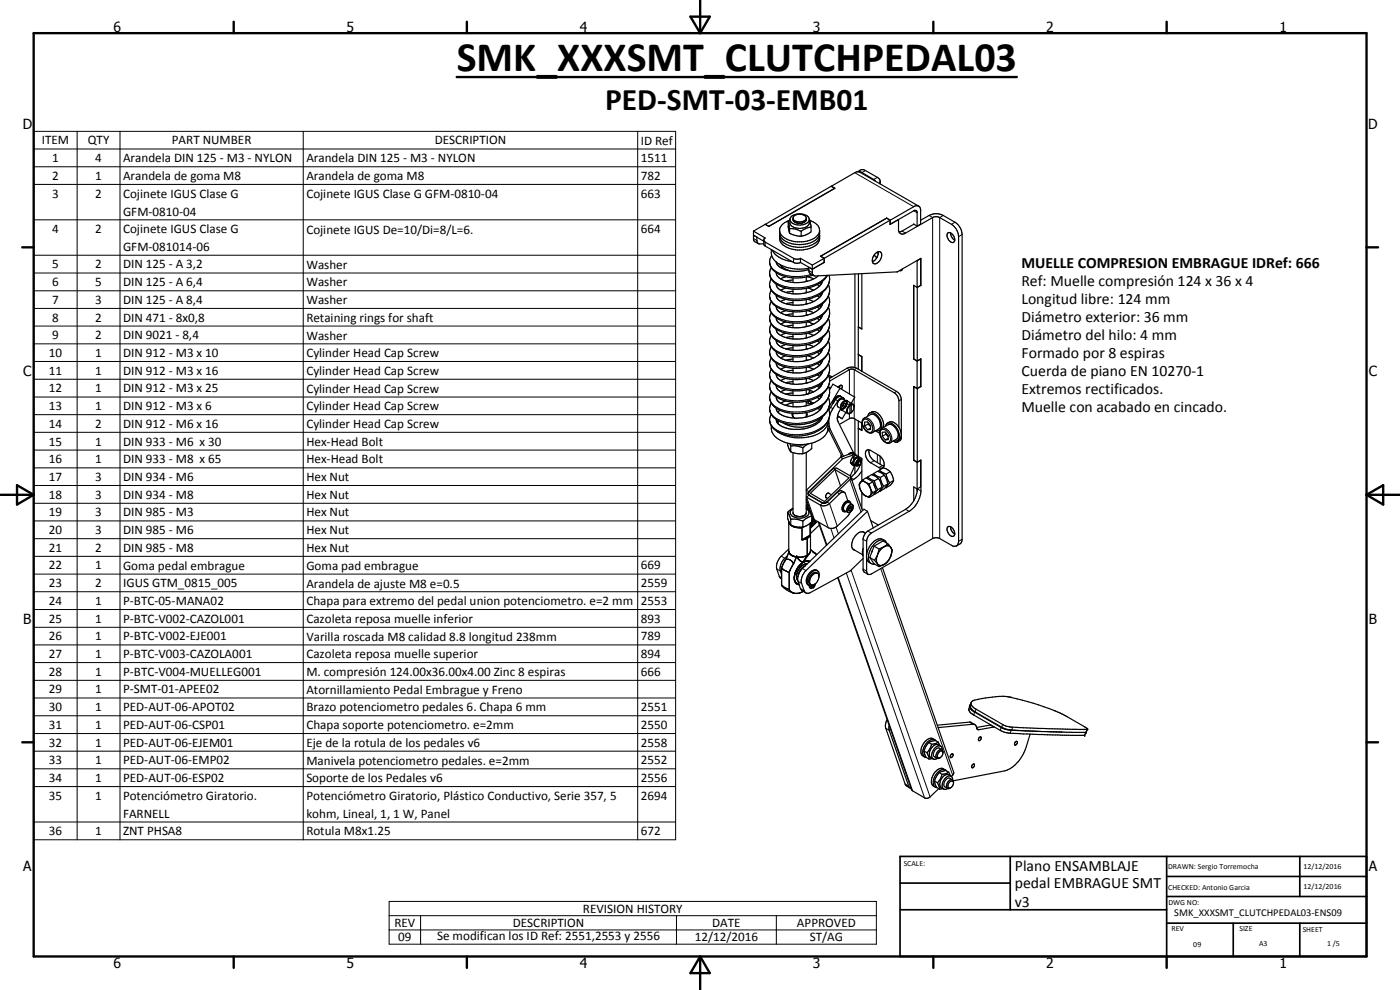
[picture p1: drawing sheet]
<svg xmlns="http://www.w3.org/2000/svg" width="420mm" height="297mm" viewBox="0 0 420 297" stroke-linecap="round" stroke-linejoin="round" font-family="sans-serif">
<defs><g id="words">
<text font-size="12.6" x="137.1" y="21.3">SMK_XXXSMT_CLUTCHPEDAL03</text>
<text font-size="9.4" x="181.6" y="33.1">PED-SMT-03-EMB01</text>
<g font-size="4.7">
<text x="306.6" y="80.4">MUELLE COMPRESION EMBRAGUE IDRef: 666</text>
<text x="306.6" y="85.8">Ref: Muelle compresión 124 x 36 x 4</text>
<text x="306.6" y="91.2">Longitud libre: 124 mm</text>
<text x="306.6" y="96.6">Diámetro exterior: 36 mm</text>
<text x="306.6" y="102">Diámetro del hilo: 4 mm</text>
<text x="306.6" y="107.4">Formado por 8 espiras</text>
<text x="306.6" y="112.8">Cuerda de piano EN 10270-1</text>
<text x="306.6" y="118.2">Extremos rectificados.</text>
<text x="306.6" y="123.6">Muelle con acabado en cincado.</text>
<text x="304.6" y="261.2">Plano ENSAMBLAJE</text>
<text x="304.6" y="266.6">pedal EMBRAGUE SMT</text>
<text x="304.6" y="272">v3</text>
</g>
<g font-size="4.2">
<text x="34" y="9.6">6</text>
<text x="104" y="9.6">5</text>
<text x="174" y="9.6">4</text>
<text x="244" y="9.6">3</text>
<text x="314" y="9.6">2</text>
<text x="384" y="9.6">1</text>
<text x="6.8" y="38.7">D</text>
<text x="410.6" y="38.7">D</text>
<text x="7" y="112.9">C</text>
<text x="410.8" y="112.9">C</text>
<text x="7" y="187.1">B</text>
<text x="410.8" y="187.1">B</text>
<text x="7" y="261.4">A</text>
<text x="410.8" y="261.4">A</text>
<text x="34" y="290.4">6</text>
<text x="104" y="290.4">5</text>
<text x="174" y="290.4">4</text>
<text x="244" y="290.4">3</text>
<text x="314" y="290.4">2</text>
<text x="384" y="290.4">1</text>
</g>
<g font-size="3.9">
<text x="12.6" y="43.3">ITEM</text>
<text x="26.4" y="43.3">QTY</text>
<text x="51.6" y="43.3">PART NUMBER</text>
<text x="130.5" y="43.3">DESCRIPTION</text>
<text x="192.3" y="43.4">ID Ref</text>
<text x="15.7" y="48.6">1</text>
<text x="15.7" y="54">2</text>
<text x="28.6" y="48.6">4</text>
<text x="28.6" y="54">1</text>
<text x="36.9" y="48.7">Arandela DIN 125 - M3 - NYLON</text>
<text x="91.9" y="48.7">Arandela DIN 125 - M3 - NYLON</text>
<text x="192.3" y="48.6">1511</text>
<text x="192.3" y="54">782</text>
<text x="15.7" y="59.3">3</text>
<text x="28.6" y="59.3">2</text>
<text x="36.9" y="54.1">Arandela de goma M8</text>
<text x="36.9" y="59.4">Cojinete IGUS Clase G</text>
<text x="91.9" y="54.1">Arandela de goma M8</text>
<text x="91.9" y="59.4">Cojinete IGUS Clase G GFM-0810-04</text>
<text x="192.3" y="59.3">663</text>
<text x="36.9" y="64.7">GFM-0810-04</text>
<text x="15.7" y="69.9">4</text>
<text x="28.6" y="69.9">2</text>
<text x="36.9" y="70">Cojinete IGUS Clase G</text>
<text x="91.9" y="70.1">Cojinete IGUS De=10/Di=8/L=6.</text>
<text x="192.3" y="69.9">664</text>
<text x="36.9" y="75.3">GFM-081014-06</text>
<text x="15.7" y="80.5">5</text>
<text x="28.6" y="80.6">2</text>
<text x="36.9" y="80.6">DIN 125 - A 3,2</text>
<text x="91.9" y="80.6">Washer</text>
<text x="15.7" y="85.9">6</text>
<text x="28.6" y="85.8">5</text>
<text x="36.9" y="85.9">DIN 125 - A 6,4</text>
<text x="91.9" y="85.9">Washer</text>
<text x="15.7" y="91.1">7</text>
<text x="28.6" y="91.1">3</text>
<text x="36.9" y="91.1">DIN 125 - A 8,4</text>
<text x="91.9" y="91.2">Washer</text>
<text x="15.7" y="96.5">8</text>
<text x="15.7" y="101.8">9</text>
<text x="28.6" y="96.5">2</text>
<text x="28.6" y="101.8">2</text>
<text x="36.9" y="96.5">DIN 471 - 8x0,8</text>
<text x="36.9" y="101.8">DIN 9021 - 8,4</text>
<text x="91.9" y="96.6">Retaining rings for shaft</text>
<text x="91.9" y="101.9">Washer</text>
<text x="14.7" y="107.1">10</text>
<text x="28.6" y="107.1">1</text>
<text x="36.9" y="107.1">DIN 912 - M3 x 10</text>
<text x="91.9" y="107.2">Cylinder Head Cap Screw</text>
<text x="14.7" y="112.4">11</text>
<text x="28.6" y="112.4">1</text>
<text x="36.9" y="112.4">DIN 912 - M3 x 16</text>
<text x="91.9" y="112.5">Cylinder Head Cap Screw</text>
<text x="14.7" y="117.7">12</text>
<text x="28.6" y="117.7">1</text>
<text x="36.9" y="117.7">DIN 912 - M3 x 25</text>
<text x="91.9" y="117.8">Cylinder Head Cap Screw</text>
<text x="14.7" y="123.1">13</text>
<text x="28.6" y="123.1">1</text>
<text x="36.9" y="123.1">DIN 912 - M3 x 6</text>
<text x="91.9" y="123.1">Cylinder Head Cap Screw</text>
<text x="14.7" y="128.4">14</text>
<text x="28.6" y="128.4">2</text>
<text x="36.9" y="128.4">DIN 912 - M6 x 16</text>
<text x="91.9" y="128.4">Cylinder Head Cap Screw</text>
<text x="14.7" y="133.7">15</text>
<text x="28.6" y="133.7">1</text>
<text x="36.9" y="133.7">DIN 933 - M6 x 30</text>
<text x="91.9" y="133.8">Hex-Head Bolt</text>
<text x="14.7" y="139">16</text>
<text x="28.6" y="139">1</text>
<text x="36.9" y="139">DIN 933 - M8 x 65</text>
<text x="91.9" y="139.1">Hex-Head Bolt</text>
<text x="14.7" y="144.3">17</text>
<text x="14.7" y="149.6">18</text>
<text x="28.6" y="144.3">3</text>
<text x="28.6" y="149.6">3</text>
<text x="36.9" y="144.3">DIN 934 - M6</text>
<text x="36.9" y="149.6">DIN 934 - M8</text>
<text x="91.9" y="144.3">Hex Nut</text>
<text x="91.9" y="149.6">Hex Nut</text>
<text x="14.7" y="154.9">19</text>
<text x="28.6" y="154.9">3</text>
<text x="36.9" y="154.9">DIN 985 - M3</text>
<text x="91.9" y="154.9">Hex Nut</text>
<text x="14.7" y="160.2">20</text>
<text x="28.6" y="160.2">3</text>
<text x="36.9" y="160.2">DIN 985 - M6</text>
<text x="91.9" y="160.2">Hex Nut</text>
<text x="14.7" y="165.5">21</text>
<text x="28.6" y="165.5">2</text>
<text x="36.9" y="165.5">DIN 985 - M8</text>
<text x="91.9" y="165.5">Hex Nut</text>
<text x="14.7" y="170.9">22</text>
<text x="28.6" y="170.9">1</text>
<text x="36.9" y="170.9">Goma pedal embrague</text>
<text x="91.9" y="170.9">Goma pad embrague</text>
<text x="192.3" y="170.9">669</text>
<text x="14.7" y="176.2">23</text>
<text x="28.6" y="176.2">2</text>
<text x="36.9" y="176.2">IGUS GTM_0815_005</text>
<text x="91.9" y="176.3">Arandela de ajuste M8 e=0.5</text>
<text x="192.3" y="176.2">2559</text>
<text x="14.7" y="181.5">24</text>
<text x="28.6" y="181.5">1</text>
<text x="36.9" y="181.5">P-BTC-05-MANA02</text>
<text x="91.9" y="181.6">Chapa para extremo del pedal union potenciometro. e=2 mm</text>
<text x="192.3" y="181.5">2553</text>
<text x="14.7" y="186.8">25</text>
<text x="28.6" y="186.8">1</text>
<text x="36.9" y="186.8">P-BTC-V002-CAZOL001</text>
<text x="91.9" y="186.9">Cazoleta reposa muelle inferior</text>
<text x="192.3" y="186.8">893</text>
<text x="14.7" y="192.1">26</text>
<text x="14.7" y="197.4">27</text>
<text x="28.6" y="192.1">1</text>
<text x="28.6" y="197.4">1</text>
<text x="36.9" y="192.1">P-BTC-V002-EJE001</text>
<text x="36.9" y="197.4">P-BTC-V003-CAZOLA001</text>
<text x="91.9" y="192.2">Varilla roscada M8 calidad 8.8 longitud 238mm</text>
<text x="91.9" y="197.5">Cazoleta reposa muelle superior</text>
<text x="192.3" y="192.1">789</text>
<text x="192.3" y="197.4">894</text>
<text x="14.7" y="202.7">28</text>
<text x="28.6" y="202.7">1</text>
<text x="36.9" y="202.7">P-BTC-V004-MUELLEG001</text>
<text x="91.9" y="202.8">M. compresión 124.00x36.00x4.00 Zinc 8 espiras</text>
<text x="192.3" y="202.7">666</text>
<text x="14.7" y="208.1">29</text>
<text x="28.6" y="208.1">1</text>
<text x="36.9" y="208.1">P-SMT-01-APEE02</text>
<text x="91.9" y="208.2">Atornillamiento Pedal Embrague y Freno</text>
<text x="14.7" y="213.4">30</text>
<text x="28.6" y="213.4">1</text>
<text x="36.9" y="213.4">PED-AUT-06-APOT02</text>
<text x="91.9" y="213.4">Brazo potenciometro pedales 6. Chapa 6 mm</text>
<text x="192.3" y="213.4">2551</text>
<text x="14.7" y="218.7">31</text>
<text x="28.6" y="218.7">1</text>
<text x="36.9" y="218.7">PED-AUT-06-CSP01</text>
<text x="91.9" y="218.7">Chapa soporte potenciometro. e=2mm</text>
<text x="192.3" y="218.7">2550</text>
<text x="14.7" y="224">32</text>
<text x="28.6" y="224">1</text>
<text x="36.9" y="224">PED-AUT-06-EJEM01</text>
<text x="91.9" y="224.1">Eje de la rotula de los pedales v6</text>
<text x="192.3" y="224">2558</text>
<text x="14.7" y="229.3">33</text>
<text x="28.6" y="229.3">1</text>
<text x="36.9" y="229.3">PED-AUT-06-EMP02</text>
<text x="91.9" y="229.4">Manivela potenciometro pedales. e=2mm</text>
<text x="192.3" y="229.3">2552</text>
<text x="14.7" y="234.6">34</text>
<text x="14.7" y="239.9">35</text>
<text x="28.6" y="234.6">1</text>
<text x="28.6" y="239.9">1</text>
<text x="36.9" y="234.6">PED-AUT-06-ESP02</text>
<text x="91.9" y="234.7">Soporte de los Pedales v6</text>
<text x="192.3" y="234.6">2556</text>
<text x="192.3" y="239.9">2694</text>
<text x="36.9" y="240">Potenciómetro Giratorio.</text>
<text x="36.9" y="245.4">FARNELL</text>
<text x="91.9" y="240">Potenciómetro Giratorio, Plástico Conductivo, Serie 357, 5</text>
<text x="91.9" y="245.4">kohm, Lineal, 1, 1 W, Panel</text>
<text x="14.7" y="250.6">36</text>
<text x="28.6" y="250.6">1</text>
<text x="36.9" y="250.6">ZNT PHSA8</text>
<text x="91.9" y="250.7">Rotula M8x1.25</text>
<text x="192.3" y="250.6">672</text>
<text x="175" y="273.9">REVISION HISTORY</text>
<text x="118.4" y="278.1">REV</text>
<text x="153.9" y="278.1">DESCRIPTION</text>
<text x="213.7" y="278.1">DATE</text>
<text x="239.2" y="278.1">APPROVED</text>
<text x="119.5" y="282.4">09</text>
<text x="131.2" y="282.2">Se modifican los ID Ref: 2551,2553 y 2556</text>
<text x="208.5" y="282.3">12/12/2016</text>
<text x="243" y="282.3">ST/AG</text>
</g>
<text font-size="3.1" x="352.4" y="275">SMK_XXXSMT_CLUTCHPEDAL03-ENS09</text>
<g font-size="2.4">
<text x="271.2" y="259.7">SCALE:</text>
<text x="350.6" y="260.8">DRAWN: Sergio Torremocha</text>
<text x="391.2" y="260.6">12/12/2016</text>
<text x="350.6" y="267">CHECKED: Antonio Garcia</text>
<text x="391.2" y="266.7">12/12/2016</text>
<text x="350.6" y="271.4">DWG NO:</text>
<text x="351.6" y="279.3">REV</text>
<text x="372" y="279.4">SIZE</text>
<text x="391" y="279.6">SHEET</text>
<text x="358.1" y="284.1">09</text>
<text x="377.9" y="283.8">A3</text>
<text x="398.3" y="283.8">1 /5</text>
</g>
</g></defs>
<g fill="none" stroke="#000" stroke-width=".71">
<path d="M10.1 9.9h400v277.1h-400zM70.1 6.5v3.4M140.1 6.5v3.4M207.2 5h5.8l-2.9 4.9zM210.1 0v9.9M280.1 6.5v3.4M350.1 6.5v3.4M137.1 23.1h168.1M6.7 74.2h3.4M410.1 74.2h3.5M.1 148.5h10M5.1 145.6l5 2.9-5 2.9z"/>
<path d="M410.1 148.5h10M410.1 148.5l5-2.9v5.8zM6.7 222.7h3.4M410.1 222.7h3.5M70.1 287v3.4M140.1 287v3.4M210.1 287v10M210.1 287l2.9 5h-5.8zM280.1 287v3.4M350.1 287v3.4"/>
</g>
<g fill="none" stroke="#000" stroke-width=".35">
<path d="M249.5 55.9l1 .6-19.8 11.4-1-.6M249.5 55.9l-23.4 13.4M249.5 55.9h.1M249.5 55.9l1.1 .6-19.9 11.4-1.1-.6M257.3 51.5l.7 .1 17.7 10.2M257.3 51.5l-7.8 4.4M257.4 51.5l1.1-.6h.7l4.4 2.5a1.18 1.18 0 0 1 .3 1.7M257.5 51.5l1.2 .3 3.7 2.1 .3 .4M264.1 54.4v.8M226.1 69.3l.1 2.8 .3 .4 1.1 .6M226.1 69.3l3.5 2.1-.4 .6M227.6 73.1l1.6 .1"/>
<path d="M229.2 72.4l-3.1-1.8 1 .6 .1 1.4 .4 .5M229.2 72l.4 .6 8.8 5 1.1 .2 .7-.3M229.2 72v1.2l.4 .6 8.8 5.1 1.1 .1 .7-.3M229.7 67.3v.1M231.5 74.9l.1 1.8M231.6 76.7a7.3 7.3 0 0 0 6.3 3.9l2.1 .2 2.7-.3M231.6 76.7a3.6 3.6 0 0 0 1.6 5.3M231.8 75.1a7.4 7.4 0 0 0 6 3.4M233 78.6l.3 .9 1 .8M233.1 78.7l-.1 .1M234 70.7a3.5 3.5 0 0 0 3.1 3.9 8.2 8.2 0 0 0 8.4-1.7l.4-1 .1-1.2M234 79.3l.9 .9 1.2 .7"/>
<path d="M234 69.1a3.7 3.7 0 0 0 3.1 3.9 8 8 0 0 0 8.4-1.8l.4-.9 .1-1.2M234 70.4a3.2 3.2 0 0 0 2.6 3.2 8.1 8.1 0 0 0 9-1.6l.3-.6v-1M236.5 66.5l.5 2.1M236.9 69.9l.1 .1M236.9 66.1a3.6 3.6 0 0 0-2.9 3.2 4.3 4.3 0 0 0 4.2 3.1 7.5 7.5 0 0 0 7.6-2.4 2.88 2.88 0 0 0-2.3-3.7l-.5-.2M237 68.6v1.4M237 68.6l1.7 .1 1.7 .7M237 70l1.7 .7 1.7 .2M237.1 66a3.5 3.5 0 0 0 4.6 1.2l.8-.5 .5-.7 .4 1.9v1.7l-1.8 1-1.2 .3M237.1 66l-.6 .4v1.7l.4 1.7M237.4 65a4 4 0 0 1 5.3 .3l.2 .4a1.96 1.96 0 0 1-.3 1.9 4 4 0 0 1-5.4-.2l-.1-1.7zM238 65.4a2.32 2.32 0 0 0 4 .2"/>
<path d="M238.2 64.9a2.65 2.65 0 0 1 3.8 .3l-.2 1.2a2.81 2.81 0 0 1-3.2 .3 1.16 1.16 0 0 1-.4-1.8zM240.2 77.5l3.6 2M240.2 78.7l3.6 2.1M240.2 77.5v1.2M240.4 69.4v1.5M243.4 68.1l-1.1 .3-1.9 1M243.8 79.5v2.5l.3 .6 .5 .2 24.7-1.2 7.1-4.1v8.1M246.3 76.9h.1M246.3 76.9l1 .6M247.3 77.5v1.2l-3.5 2.1M247.3 77.5l-3.5 2M262.4 76.5l.8 .8"/>
<path d="M262.7 76.1a1.01 1.01 0 0 1 1-.6 1.01 1.01 0 0 1 .9 .9 2.49 2.49 0 0 1-2.3 2.7 1.84 1.84 0 0 1 .2-2.7zM263.2 77.3l-.7 .8-.7 .4M263.3 75.6l.3 .5M263.6 76.1l-.4 1.2M263.6 75.6v.5M266.1 65.4l-19.8 11.5M266.1 65.4l1 .7M266.1 65.4l1.1 .7M266.1 65.4v.1M267.1 67.3l2.6-1.4v3.1a1.26 1.26 0 0 0 .7 1.2 1.26 1.26 0 0 0 1.4-.3l8.6-4.8 1.4 .1 3.8 2.1a4.7 4.7 0 0 1 2.1 3.7v91.4l-.2 .8-.4 .6M267.1 66.1v1.2M267.1 66.1l-19.8 11.4"/>
<path d="M267.1 67.3h.1M267.2 67.3l7.2-4.2h.4l.4 .5v4.3M267.2 66.1v1.2M274.2 67.3l1 .6M274.3 67.3l-3.6 2-.9 .3M275.2 78.1v.1M275.2 78.2v8M275.7 61.8l.3 .3 .3 .8v4.3l-1.1 .7M275.7 61.8h-1.2l-7.3 4.3M276.3 77.6h.1M276.3 66.1l2.5-1.5a4.5 4.5 0 0 1 4.3 0l3.5 2.1a4.6 4.6 0 0 1 2.1 3.7v91.4l-.4 1.2-1.2 .8M276.3 77.6v8"/>
<path d="M276.3 77.6l-1.1 .6M284.4 69.9a1.8 1.8 0 0 1 2.1 2 .79 .79 0 0 1-.5 .9 .79 .79 0 0 1-.9-.4 1.98 1.98 0 0 1-.7-2.5zM285.3 69.9l.3 1.2 .9 1M231.5 80.3a3.7 3.7 0 0 0 1.5 5M231.5 83.7a3.1 3.1 0 0 0 0 3.4M231.5 87.1a3.6 3.6 0 0 0 2 5.2l2.9 1a15.2 15.2 0 0 0 6-.1M231.5 90.5a3.7 3.7 0 0 0 2 5.2 13.3 13.3 0 0 0 13.8-1.6l1.4-2M231.5 93.9a3.6 3.6 0 0 0 2 5.2l2.9 1a14.9 14.9 0 0 0 7.4-.5 7.9 7.9 0 0 0 4.9-4.1M231.5 97.2a3.7 3.7 0 0 0 2.4 5.5l1.6 .6a15.2 15.2 0 0 0 6.9 .1M231.5 87.1l1.5 1.5 2.3 1.1a12.8 12.8 0 0 0 6.2 .3l.5-.1M233 85.2a3.1 3.1 0 0 0 2.8 2.6M233 85.3a12.2 12.2 0 0 0 7.9 1.4l2.1-.4 2.2-.9"/>
<path d="M233 81.8v.4M233 88.6l.4 1.1 .9 .8M233 92a3.1 3.1 0 0 0 2.8 2.5M233 95.4a3.5 3.5 0 0 0 2.8 2.5M233 98.8a3.4 3.4 0 0 0 2.8 2.5M233 82.2a3.4 3.4 0 0 0 2.3 2 11.5 11.5 0 0 0 10.3-1.5M233.2 82a12.9 12.9 0 0 0 10.8 .5M233.2 82l-.2 .2M233.2 85.4l-.2 .1M233.2 88.8l-.2 .1M233.2 92.2l-.2 .1M233.2 95.5l-.2 .2"/>
<path d="M233.2 98.9l-.2 .2M234.3 90.5l1.5 .6M234.3 80.3a10.2 10.2 0 0 0 8 .7l.4-.1M234.7 80.1l-.4 .2M235.8 100l-1.5 .6M235.8 96.6l-1.5 .6M235.8 93.2l-1.5 .7M235.8 97.9l2.2 .4M235.8 89.8l-1.5 .7M235.8 86.4l-1.5 .7M235.8 83.1l-1.5 .6M235.8 87.8l2.2 .3"/>
<path d="M236.1 80.9h-.3M236.1 80.9l1 .4M238 83.4v1.4M238 86.7v1.4M238 90.2v1.3M238 93.5v1.4M238 96.9v1.4M238 84l-2.2 .3M238 87.4l-2.2 .4M238 90.8l-2.2 .3M238 94.1l-2.2 .4M238 97.6l-2.2 .3"/>
<path d="M242 83.1v1.4M242 86.5v1.3M242 89.9v1.3M242 93.3v1.3M242 96.6v1.4M242 84.2l.4 .2M242 87.7l.4 .1M242 91.1h.4M242 94.4l.4 .1M242 97.8l.4 .1M242.4 99.9l1.8 .7M242.4 96.6l1.8 .6"/>
<path d="M242.4 93.2l1.8 .7M242.4 89.8l1.8 .7M242.4 86.4l1.8 .7M242.4 83l1.8 .7M242.4 97.9l-2 .4h-2.4M243.8 80.8l-1.1-.6 .2 1.6 1.3 .9M245.2 85.4l.8 .4M245.2 88.8l.8 .4M245.2 92.2l.8 .4M245.2 95.5l.8 .5M245.2 98.9l.8 .5M246 98.5l.3 .4"/>
<path d="M246 95.1l.3 .4M246 91.7l.3 .5M246 88.3l.3 .5M246 85l.3 .4M246.9 91.1a7.1 7.1 0 0 1-6.2 3.8l-2.4 .1-2.5-.5M246.9 94.4a6.4 6.4 0 0 1-4.5 3.5M246.9 97.8a4.7 4.7 0 0 1-2.9 2.9l-1.9 .7-2 .3h-2.1l-2.2-.4M246.9 87.7a5 5 0 0 1-2.9 2.9l-1.9 .6a11.2 11.2 0 0 1-5.1 .2l-1.2-.3M246.9 84.3a6 6 0 0 1-3.8 3.2l-2.7 .6h-2.4M248.4 82.6l-1.1 1.3-2.1 1.5M248.6 98.9a5.2 5.2 0 0 1-3 6.6 12.7 12.7 0 0 1-13.4-.6 3.4 3.4 0 0 1-.7-4.3M248.6 85.4a5.2 5.2 0 0 1-3 6.6l-3.2 1.2"/>
<path d="M248.6 88.8a4.5 4.5 0 0 1 .1 3.3M248.6 92.2a4.5 4.5 0 0 1 .1 3.3M248.6 95.5a5.2 5.2 0 0 1-3 6.7l-3.2 1.2M248.8 82.6a5.8 5.8 0 0 1-4.1 6.4l-2.7 .9M256.6 82.2v28.1M257.6 98.1v8.2l1 .6v4.5M257.6 98.1l1 .6M257.6 82.2v15.9M257.6 98.1h.1M258.6 82.1v16.6l-1-.6M270.8 80.7l-.3 .5h-.6M275.2 86.2l-1-.6v22.1"/>
<path d="M275.2 86.2h.1M275.3 86.2v22.1M276.3 85.6h.1M276.3 85.6l-1.1 .6M276.4 85.6l-1.1 .6M231.5 104a3.6 3.6 0 0 0 2 5.3 13.2 13.2 0 0 0 8.9 .8M231.5 107.4a3.7 3.7 0 0 0 2 5.2l.8 .4a14.3 14.3 0 0 0 8.1 .5M231.5 110.8a3.5 3.5 0 0 0 1.3 4.8 10.2 10.2 0 0 0 5.1 1.7 11.8 11.8 0 0 0 10-3.5l.8-1.4M231.5 114.2a3.8 3.8 0 0 0 2.4 5.4l2.1 .7a12.3 12.3 0 0 0 4.9 .3l1.5-.3M231.5 117.6a3.7 3.7 0 0 0 2.4 5.4l2.1 .7 1.9 .3M233 102.2a3.1 3.1 0 0 0 2.8 2.5M233 105.5a3.1 3.1 0 0 0 2.8 2.6"/>
<path d="M233 109a2.99 2.99 0 0 0 2.5 2.4l2.5 .5M233 112.3a2.97 2.97 0 0 0 2.5 2.5l2.5 .4M233.2 102.3l-.2 .2M233.2 105.7l-.2 .2M233.2 109.1l-.2 .2M233.2 112.5l-.2 .1M233.2 115.9l-.2 .1M233.2 119.3l-.2 .1M235.8 116.9l-1.5 .7M235.8 113.5l-1.5 .7M235.8 110.2l-1.5 .6M235.8 106.7l-1.5 .7"/>
<path d="M235.8 103.4l-1.5 .6M235.8 108.1l2.2 .4M235.8 104.7l2.2 .4M238 100.3v1.4M238 103.7v1.4M238 107.1v1.4M238 110.5v1.4M238 113.8v1.4M238 117.3v1.3M238 101l-2.2 .3M238 104.4l-2.2 .3M238 107.7l-2.2 .4"/>
<path d="M238 111.1l-2.2 .4M238 114.5l-2.2 .4M238 117.9l-2.2 .3M242 100.1v1.3M242 103.4v1.4M242 106.8v1.4M242 110.2v1.3M242 113.6v1.3M242 117v1.4M242 104.6l.4 .1M242 111.4l.4 .1M242 101.2l.4 .1"/>
<path d="M242 108l.4 .1M242 114.8l.4 .1M242 118.2h.4M242.2 113.6l-.2 .2M242.4 116.9l1.8 .7M242.4 113.5l1.8 .7M242.4 110.2l1.8 .6M242.4 106.7l1.8 .7M242.4 103.4l1.8 .6M242.4 108.1l-2 .4h-2.4M243.2 117.1l-.6 1.1M244 117.5l-.3 .3"/>
<path d="M245.2 115.9l.8 .4M245.2 102.3l.8 .4M245.2 105.7l.8 .4M245.2 109.1l.8 .4M245.2 112.5l.8 .4M245.2 119.3l.8 .4M246 108.7l.3 .4M246 101.9l.3 .4M246 118.8l.3 .5M246 115.4l.3 .5-.5 .3M246 112.1l.3 .4M246 105.3l.3 .4"/>
<path d="M246.9 118.2l-1 1.6a10.9 10.9 0 0 1-12.3 .7l-.5-.7-.1-.7M246.9 101.2a4.7 4.7 0 0 1-2.9 2.9l-3.3 .9-2.7 .1M246.9 104.6a6.4 6.4 0 0 1-4.5 3.5M246.9 108l-.8 1.5a9.9 9.9 0 0 1-6 2.4h-2.1M246.9 114.8l-.4 .9a8.9 8.9 0 0 1-6.4 3h-2.1a6.7 6.7 0 0 1-4.9-2.3l-.1-.7M246.9 111.4l-.4 .9a9.6 9.6 0 0 1-8.5 2.9M248.6 102.3a5.2 5.2 0 0 1-3 6.6l-3.2 1.2M248.6 105.7a5.2 5.2 0 0 1-3 6.6l-3.2 1.2M248.6 109.1a4 4 0 0 1 .1 3.3M248.6 115.9a4.5 4.5 0 0 1 .1 3.3M248.6 119.3a5.5 5.5 0 0 1-3.5 6.8 14 14 0 0 1-11.6 .1M248.6 112.5l.3 .7"/>
<path d="M248.6 112.5l1.1 .6M248.7 115.8a8.7 8.7 0 0 1-6.3 4.5M248.7 119.2a9.4 9.4 0 0 1-7.8 4.8h-3M248.8 116.3h.5M248.9 113.2l.1 1.1M248.9 116.2l.3 .3-.1-.3M248.9 113.2h.6M249 113.5l5.2-3 1.3-.3h1l12.6 7.2a3 3 0 0 1 1.4 2.5v11.4l-.3 .8-.8 .5M249 114.3l-.3 1.5M249 114.3l6.1-3.5 .9-.1 12.4 7.2a3.3 3.3 0 0 1 1.4 2.1v8.3M251.4 116.1l.8-.4a.52 .52 0 0 1 .7 .2 .52 .52 0 0 1-.3 .7l-.1 .2M252.1 115.7l-.3 .6"/>
<path d="M252.1 116.5l4.4 2.7-1 1.8M252.1 116.5l-2.1-1.2-1 1.7M252.1 116.5l-3.3 5.5M252.3 118.9l.8 .5M252.3 118.9l-.7 .1-.7 .6-2.1 3.5M252.3 118.9a1.91 1.91 0 0 0-2.2 1.9M252.3 118.9a1.78 1.78 0 0 0-2.3 2v.2M257.6 106.4l1 .7M257.6 106.4v4.4M257.6 106.4h.1M274.2 107.7l1 .6M274.2 107.7l1.1 .6"/>
<path d="M274.3 116l1 .6M274.3 107.7h-.1M275.2 116.5l-1-.5v22.1M275.2 108.3v8.2M275.3 108.3l1.1-.6v8.3M275.3 116.6v22M276.3 116h.1M276.3 107.7l-1.1 .6M276.3 107.7v8.3M276.3 116l-1.1 .5M276.4 116l-1.1 .6M231.5 127.8a4.3 4.3 0 0 0 2.7 4.3 13.3 13.3 0 0 0 7.2 1.2"/>
<path d="M231.5 120.9a3.5 3.5 0 0 0 1.3 4.9l.7 .4M231.5 124.3a4 4 0 0 0 2.8 5.7 14 14 0 0 0 10-.1 7.1 7.1 0 0 0 4.5-4.3l.2-.7M233 125.9l.1 .8 .5 .6M233.2 122.7l-.2 .1M233.5 126.2l.1 1.1M234 123.1l-.4 .7M235.8 120.3l-1.5 .6M236.4 133v.7l.9 1.9M237.1 133.1l.2 .7M237.3 133.8v1.8M237.3 135.6l1.4 .4 2.2 .1M237.3 133.8a7 7 0 0 1 3.6 .6"/>
<path d="M237.8 124v.8l.8 .7M238 120.6v1.4M238 124v1M238 120.9l-2.3 .7M238.8 133.3l2.1 .2M240.9 133.4v.1M240.9 134.4v1.7M241.4 133.3l-.5 .2M242 135.8v18.2a2.57 2.57 0 0 1-3.9 .2l-.1-18.4M242 120.4v1.3M242 125v-1.2l.2 .8-.4 .5M242 120.9l1.5 .4"/>
<path d="M242 135.8l-1.1 .3M242.4 120.3l1.3 .5M242.6 120.4v.6M242.6 133.2l-1.7 1.2M243.3 120.6v.6M243.6 133v1.6l-1.6 1.2M243.7 120.8l.5 .1M243.8 120.8l-.1 .4 .4-.3M245.5 122.5l.5 .5M246 122.2l.3 .5M246.2 125.5a7.7 7.7 0 0 1-7.6 2.6l-2.2-.5-1.4-.7M246.5 125.3v.6"/>
<path d="M246.5 125.9a8.9 8.9 0 0 1-6.4 2.9l-3.1-.1a7.3 7.3 0 0 1-3.4-1.4M246.9 121.5l-.4 1a10.4 10.4 0 0 1-11.5 2.2 2.47 2.47 0 0 1-2-2.2M246.9 125l-.4 .9M248.5 126.4a5.5 5.5 0 0 1-4.5 4.4 12.8 12.8 0 0 1-10.9-1.5M248.5 126.5v2a4.9 4.9 0 0 1-3.9 4.1l-3.2 .7M248.5 128.5l4.3 8.5M248.6 122.7l.4 1v1.2M248.8 125.6l-.1 1.2 .4 1.9 4 8.2M248.8 129.1l-.5 .3M251.3 125.6l.3 1.1 4.6 9.2M251.6 125l-.2-.2 1.4 .8M251.6 125h.1"/>
<path d="M251.7 125l1.1 .6M251.7 125l-.4 .6M252.3 137.2l.6 .4M252.3 137.2l-10.3 9.9M252.3 122.7l.1 .2M252.4 122.6a5.4 5.4 0 0 0-1.1 3M252.4 122.9l.4 .2M252.4 122.9l2 1.2M252.5 136.5v.7M252.9 137.6l-10.3 10-.1 .5 .3 .4M253.1 121.6l-.3 .2M253.1 121.6l.5 .3"/>
<path d="M253.3 121l-.2 .6M253.4 121l.4 .2M253.5 120.1a.87 .87 0 0 0-.7-.8 .87 .87 0 0 0-1 .5l-2.3 3.7-.5 1.4M253.7 120.2l.7 .2M253.8 121.2l-.3-.3-.5 .3-.2 .6 .3 .4 .5-.3M253.8 121.2l-.2 .7M253.9 123.7l-1.1 1.9M254 120.1l2 1.2M255 121.5a2.42 2.42 0 0 0-.6 2.4l.3 .2M255 121.5a1.74 1.74 0 0 0-.5 2.6M255.1 124l-.6 .1M255.1 121.2v2.8"/>
<path d="M255.1 124l-.3 .1M255.1 121.2l-.3 .1 .2 .2M255.1 123.7l.4 .1M255.1 121.2l.3 .1M255.3 138.7l.5 .8 .5 .3M255.4 121.3l.1 .2M255.4 121.3l.3-.1a1.11 1.11 0 0 1 .3 2l-.5 .6M255.5 121.5v2.3M255.5 121.5h.5l.3 .4M255.7 136l.4-.1 .5 .3M255.7 138.9l.6 .9M255.9 137.2l-.7 1.5 .5 .2"/>
<path d="M255.9 137.2l.4 .3M256.2 135.9l-.8-.1-.8 .6M256.3 137.5l-.6 1.4M256.4 136l-.5-.2-.9 .4M256.6 125.7v10.5M256.6 139.7v2.4M256.6 139.7l-1.5 3.1M256.6 136.2l.1 .2M256.7 139.6l-.4 .2M256.8 136.5l-1.2-.5-3.3 1.2M257 136.6l-1.1 .6M257 136.6l.5 .3"/>
<path d="M257 136.7l-.7-.3-3.4 1.2M257.5 136.9l.5 .7M257.5 136.9l-1.2 .6M257.6 128.6v8.3l1 .6v6.7M257.6 126.3v2.1l1 .7M257.6 128.5v.1M257.8 139.5h-.3M258.2 137.8l-.6-.3a1.32 1.32 0 0 0-1.2 1.9l.6 .3M258.2 138.3a.76 .76 0 0 0-1 .3 .76 .76 0 0 0 .3 1M258.3 138.5a.67 .67 0 0 0-.7 .2 .67 .67 0 0 0 0 .7l.2 .1M258.3 138.4l.1 .2M258.4 138.7l-.1-.9a1.21 1.21 0 0 0-1.3 .6 1.21 1.21 0 0 0 .2 1.4l.6-.3"/>
<path d="M258.4 138.7l-.1-.4a.81 .81 0 0 0-.8 .3 .81 .81 0 0 0 0 .9M258.4 138.7l-.6 .8M258.6 126.9v2.3l-1-.6M258.6 137.7a8.2 8.2 0 0 1-3.3 5.4M258.7 127l-2.5-1.5-.6-.1-3.7 1.9M259.1 125.7l2.2-1.3a2.55 2.55 0 0 1 2.8 2.3 1.63 1.63 0 0 1-.4 2l-1.9 1.1a1.95 1.95 0 0 1-2.3-1l-.8-1.9zM259.5 127.8v-1.1l.9-.1 .9 1.1v1.2h-.9M259.5 127.8l.9 1.1M260 135.2l1.1-.2 2.7 1.6a2.92 2.92 0 0 1 1.3 3.7l-.6 .2-.5-.1-2.7-1.5a3 3 0 0 1-1.3-3.7zM260.4 124.8a1.37 1.37 0 0 1 1.1-1 1.37 1.37 0 0 1 1.4 .6 3.8 3.8 0 0 1 1.5 4.3M260.6 127.2l.7 .8M260.6 127.2l-1.1 .6"/>
<path d="M260.6 126.9v.3M260.8 135a3.3 3.3 0 0 0 1.5 3.2l3 1.7M261 124a2.31 2.31 0 0 1 3.5 1.2l.4 .8a2.6 2.6 0 0 1 .1 2.3M261.3 128.4l-.9 .5M262.7 129.3l1.4 .7M264.1 136.9v2.4M264.2 129l-.2 .1M264.2 128.9l-.5 .3h-.8M264.4 128.8l2.2-1.4a2.84 2.84 0 0 1 2.9 2.6v1l-.3 .6-2 1.2a2.63 2.63 0 0 1-3.1-2.4l.1-1.4M264.4 128.8l-.2 .2M264.8 130.9v-1.2l.9-.1 .9 1.1v1.2l-.9 .1M264.8 130.9l.9 1.1"/>
<path d="M265.8 130.3l.8 .8M265.8 130.3l-1 .6M265.9 129.9l-.1 .4M266.3 127a2.87 2.87 0 0 1 3.3 2.3 2.1 2.1 0 0 1-.3 2.9M266.3 127l-.6 .9M266.3 127a2.32 2.32 0 0 1 3.5 1.2 2.55 2.55 0 0 1-.5 4M266.6 131.5l-.9 .5M269.3 132.2h-1.1M269.8 131.9a.93 .93 0 0 1-.7 .9 .93 .93 0 0 1-1.1-.5M274.2 138l1.1 .6M274.2 138.1l1 .6M274.3 138.1h-.1"/>
<path d="M275.2 138.7v8.6M275.3 138.6l1.1-.6v9.3a8 8 0 0 1-3.6 6.1l-11.3 6.5a3.2 3.2 0 0 0-1.4 2.5v4M276.3 138.1h.1M276.3 138.1v8l-1.1 .6-1-.6v4.2M276.3 138.1l-1.1 .6M236.4 153.7l.9 2.1M236.4 153.7v1.8l.3 1M236.7 156.5l.6 1.1M236.7 156.5a2.99 2.99 0 0 0 3.1 1.9l.9-.1M236.7 156.5l.1 9M237.3 155.8h1.8l1.8 .5M237.3 157.6a6.6 6.6 0 0 0 3.6 .5"/>
<path d="M237.3 155.8v1.8M238 152.7a1.27 1.27 0 0 0-.9 1.3 1.27 1.27 0 0 0 1.2 1.1 4 4 0 0 0 4.2-.5 1.22 1.22 0 0 0-.5-1.9M238 152.5l-1.6 1.2M240.7 158.3v3.7M240.9 156.3v1.8M241 158.1l-.3 .2M242 152.1l.4 .3M242 152.5l.9 .6 .7 1.7M242 149.8l2 5.7M242.2 150.5l-.2 .2M242.5 151.3l-.5 .4M242.5 151.4l-.1 1.3"/>
<path d="M242.6 148.3l.2 .2M242.8 148.5l4 2.4M243.2 157v3.6M243.2 148l7.4-7.1 4.2 2.5-7.4 7.1zM243.2 156.9l-1.2 .9-1.1 .3M243.2 156.9v8.4l-.2 .7-.7 .6M243.5 154.1v.4M243.5 156.7v1.5M243.6 154.8l-1.3 .6-1.4 .9M243.6 154.8v1.8l-.4 .3M244 155.5l-.3 1.1v1.4M244 155.5l.1 .2"/>
<path d="M244.1 155.7l-.3 2.2M244.1 155.7l.2 .1M244.3 155.8l-.3 1.9M244.5 156l-.2 1.4M244.8 156.2l-.1 .8M245.3 156.5l-2.1 2M245.6 156.6l2.4 7M245.9 157.5l-2.7 2.6M247.8 149.2l.6 .3M247.9 149.3l.2 .1M248.6 147.9l.9 .6M248.9 148.1l-.2-.1a.85 .85 0 0 0-.8 .3 .85 .85 0 0 0 0 1"/>
<path d="M250.6 140.9l1.7 4.9M253.4 147.7l.2 .3 .9 2.3M253.4 147.7l-.5-.1-.7 .4-3.2 3.1a2.52 2.52 0 0 1-2.8 .5l-4.2-2.5M253.4 147.7l-.9-.5-.6 .1-3.8 3.5-.4 .2-.9-.1M254.4 150.3a2.16 2.16 0 0 0-1.3 3.1l.8 .1M254.4 150.3l.6 .2M254.7 153l.4 .2M254.9 150.4a2.1 2.1 0 0 0-1.8 3.1M254.9 150.4l.4 .7M255.1 152.4l-.4 .4M255.1 152.4l.5 .3M255.1 152.1v.3"/>
<path d="M255.1 153.7l-.6 1-3.2 3.2-1.2 .6h-1.3l-4.5-2.7M255.3 143l3.6 10.2M255.3 143.2l-.1-.4-3.8-2.2-1-.1-.7 .4-7 6.9-.1 .4 .4 .5 3.8 2.2M255.3 143.2l-.3 .7-6.8 6.6-.6 .4h-.8M255.6 152.7v-.6l-.4-.1-.5 .5v.6l.4 .1M255.6 152.7l-.5 .5M258.1 146.6l.5 1.1M258.1 146.5l.8 1.6 .8 .7M258.3 144.7l-.5 .8 .3 1M258.3 144.7l.9-.3 .5 .3M258.3 144.7l-.3 .6 .1 1.3M258.6 141.3l-.9 1.3-2 1.5"/>
<path d="M258.6 147.8v4.8M258.6 144.2l-.3 .5M258.7 147.8l.2 .3M258.9 144l1-.6 2 1.2M258.9 144l-.3 .2M258.9 144l.8 .7M259 159.6l.7 .4M259.2 148.4l.5 .4M259.5 159.9a1.87 1.87 0 0 0-2.6 .7 3.5 3.5 0 0 0-.8 4.3l.4 .2M259.7 144.7l.3 .1M259.7 148.8l.3 .1M260 144.8l.9 .4"/>
<path d="M260 144.8l1.2 1.8M260 148.9l.9 .4M260.3 153.4l-18.4 17.8a4.3 4.3 0 0 0-1.3 3.8l.7 2.2a1.21 1.21 0 0 0 2 .6l11.9-6.5 3.8-3.7M260.3 153.4l-1-.6-18.5 17.8-1.1 1.5M260.3 153.4l1.8 5M260.4 143.1l1.2-.7 .9 .4 1.1 .8M260.4 143.1l1.1 .8 .9 .4M260.4 143.1l-.3 .4M260.9 145.2l.3 1.4M261.2 146.6l.2 .3M261.2 148.6l-.3 .7M261.2 148.6l-.5 .4-.7-.1"/>
<path d="M261.3 156.2l2.3 1.3M261.4 146.9v1.3l-.2 .4M261.4 146.9l.5 .9M261.9 147.8l-.7 .8M261.9 144.6l1.1 2.6M261.9 144.6l-1 .6M262.2 142.1l1.1 .8 .9 .4M262.2 142.1l1.1-.7 1.2 .5 .9 .7M262.2 142.1l-.4 .4M262.2 148.3l.2 .1M262.3 145.4l.3 .8M262.4 144.3l.4 1.4 .6 1.2"/>
<path d="M262.5 145.8v.2M263 147.2l-1.1 1.4-1 .7M263 147.2l-1.1 .6M263.4 146.9l-1 1.5M263.6 143.6l.7 1.2 .4 1.4M263.6 143.6l-1.2 .7M263.9 141.1l1.2-.7 1 .3 1.1 .8M263.9 141.1l1.1 .8 1 .3M263.9 141.1l-.3 .4M264 147.3l.2 .1M264.2 143.3l.3 1.4 .7 1.2M264.7 146.2l-.8 1.2-1.5 1"/>
<path d="M264.7 146.2l-1.3 .7M265.2 145.9l-1 1.5M265.4 142.6l-1.2 .7M265.4 142.6l.8 1.5 .2 1.1M265.8 146.3h.2M266 142.2l.3 1.4 .7 1.3M266.4 145.2l-1 1.4-1.2 .8M266.4 145.2l-1.2 .7M267 144.9l-1 1.4M267.2 141.5l.6 1.3 .4 1.4M267.2 141.5l-1.2 .7M268.2 144.2l-1 1.4-1.2 .7"/>
<path d="M268.2 144.2l-1.2 .7M275.3 146.7a7.7 7.7 0 0 1-3.5 6.1l-11.4 6.5a3.6 3.6 0 0 0-1.4 2.2v9.5l.3 .6 1.2 .7M284.4 158.1a1.79 1.79 0 0 1 2.1 2.2 .87 .87 0 0 1-.8 .7 .87 .87 0 0 1-.9-.7 1.83 1.83 0 0 1-.4-2.2zM285.3 158a2.54 2.54 0 0 0 1.2 2.2M234.6 170.4l2.2 1.3M234.6 170.4v5.2M234.6 175.6l.9 .7 1.3 .6M234.6 175.6a6.1 6.1 0 0 0 3.7 2.4M235.9 167.9a1.88 1.88 0 0 1 2.3 1.3M235.9 167.9l-1.3 2.5M236.3 166.8a5 5 0 0 0-2.2 3.7l.5 1.9M236.7 164.7l-2.5 2.4a4.3 4.3 0 0 0-1.1 3.6l.9 2.4 .6 .6"/>
<path d="M236.8 165.5v.2M236.8 165.5l.3 .7M236.8 165.5l-.9 2.4M236.8 171.7v5.2M236.8 176.9a2.86 2.86 0 0 0 4.3 .5M237.1 166.2l1.6 .8M237.1 166.2l.8 .7 .8 .1M237.4 166.5l1.3 .5M238.2 169.2l-1.4 2.5M238.4 173.8v.3M238.4 173.5l.2 .8M238.4 173v.4"/>
<path d="M238.4 174.1l.3 .7 .6 .5M238.5 173.9l.3 .9M238.5 172.2v2M238.6 172.1l-.2 1.6M238.7 174.5l.6 .6 .5 .2M238.8 171.4l-.1 .4M239 173h.5M239 173.1l.2 .6M239.1 175.2l.2 .1M239.1 170.9l-.6 1.2-.1 1M239.1 170.9l-.6 1.4M239.1 172.5l-.1 .3"/>
<path d="M239.1 166.9l-.4 .1M239.1 166.9v.2M239.1 167.1l.4 .5a1.56 1.56 0 0 0 1.6 .8M239.1 166.9l-.9 2.3M239.2 173.7l.2 .4M239.2 175.1l.6 .2M239.3 175.3h.5M239.3 175.3l.5 .1M239.3 173.9l.1 .2M239.4 174.2l.8 2.4a2.43 2.43 0 0 0 1.6 1.3M239.6 170.2l-.8 1.2M239.6 170.1l-.6 .8"/>
<path d="M239.6 170.1l-.5 .8M239.7 172.1l-.3 2.1M239.7 172.1l-.1 .3M239.8 169.8l-.2 .4M239.8 169.8l-.2 .3M240.1 170.3l-.9 1.8M240.2 169.4l-.6 .7M240.3 170.1a3.9 3.9 0 0 0-1.1 3.7M240.6 169.8l-.4 .3M240.9 168.8l-.4 .3M240.9 169.6l-.4 .2M241 161.9l-.3 .1"/>
<path d="M241.1 168.7l-1 .7M241.1 168.7l-.9 .7M241.5 168.6l-.4 .1M241.6 169.8l-1 .7-.9 1.6M241.7 168.4h1.3M241.7 169.2h.5M241.7 169.2l-.6 .3M241.7 169.2l-.9 .4M241.8 168.4l-.7 .3M242.1 168.4l.8 .2M242.1 168.4h-.3M242.1 168.4l-1 .3"/>
<path d="M242.1 161.6l-1 .3M242.3 166.6l-1.5 .5h-1.7M242.3 166.6l-1.2 1.8M242.5 168.3l-1.3 .3-1.1 .9M242.6 168.3l.4 .1M242.6 161.2l-1.6 .7M242.8 175.6l.4 .2 .1 .7M242.9 175.7l.1 .6 .7 .3v-.5M243 166l-1.9 2.4M243 168.4h.1M243 160.8l-.7 .7v5.1M243 160.8l-.3 .4"/>
<path d="M243.2 160.6l-.2 .2M243.2 160.6l-2.5 1.4M243.2 164.7l.9 1.1 1 .6M243.5 176.1h.1M243.5 176.1h.2M243.5 176.1l.1 .1M243.7 165.2l1.4 1.2M243.7 176.1l-.1 .1M243.7 175.6l-.2 .5M243.8 175.8v.4l.2 .2M243.8 175.8l.3 .1M244 175.5l-.2 .3"/>
<path d="M244.1 175.9l-.1 .5M244.3 175.4l-.2 .5M244.6 175.2l-.1 .6-.5 .6M245.3 171.2a2.19 2.19 0 0 0-2.9 1.5l-.4 1.7a1.24 1.24 0 0 0 .8 1.2M245.4 172a1.87 1.87 0 0 0-2.6 1.6 1.26 1.26 0 0 0 .6 1.8M245.8 172.6a1.13 1.13 0 0 0-1.1-.7 1.13 1.13 0 0 0-1 .8 1.95 1.95 0 0 0-.2 2.8l.2 .1M245.8 172.6a2.7 2.7 0 0 1-2.1 3M245.8 172.6a1.18 1.18 0 0 0-.6-1.4 1.18 1.18 0 0 0-1.5 .4 2.94 2.94 0 0 0-.9 4M245.8 172.6v.4M251.4 173.4l22.1 63.5 4 2.5 .7 .1 .9-.4 2.6-2.5M256 164.8l2.9 1.7M259 164.5l-.2 1.1 .2 1.2"/>
<path d="M261 167.3l1.3 1.9 1.5 .8M261 167.3l1.5 .8M261.8 165.2l-.1 .5M262.3 163.9l1.5 .8M262.3 163.9l-1.3 3.4M262.5 168.1l.7 .9M263.2 169a1.51 1.51 0 0 0 2.4 .2M263.2 169l.6 1M263.3 166.5l-.3 1.2 .2 1.3M263.3 166.5l-.8 1.6M263.5 166.1l-.2 .4M263.8 164.7l-.3 1.4"/>
<path d="M264.8 170.3l21.4 61.4-.1 .7-.6 .6M265.3 164l-.9 .8-.9 1.3M265.3 164l-1.5 .7M265.3 169.3l-1.5 .7M265.5 162.2l-.6-.4a3.2 3.2 0 0 0-3.8 1.9 4.6 4.6 0 0 0-.6 4.7l.9 .7M265.6 163.9l-.3 .1M265.6 163.9l.9-.2 .7 .3M266.1 163a1.74 1.74 0 0 0-3-.4 5.6 5.6 0 0 0-2.2 6l.7 .6h.9M266.4 163.2l.8 .8M266.4 163.2l-.8 .7M266.4 163.2l-1.4-.9-2.7 1.6M266.7 168l-1.1 1.2"/>
<path d="M267.2 164l.3 .5M267.2 167.3l-.8 1.1-.8 .8M267.2 167.3l-.3 .4M267.3 166.9l-.1 .4M267.5 164.5l.1 .1a1.11 1.11 0 0 1 0 1.4l-.3 .9M267.5 164.5l.1 1.2-.3 1.2M287.1 163.8h-1.3l-4-2.3h-1.7l-18.6 10.7a.89 .89 0 0 1-1 .1 .89 .89 0 0 1-.4-.9v-4M266.2 215.9a3.5 3.5 0 0 0-.4 2.6l5.9 17 1.5 1M266.9 217.7v1.4l5.9 17 .7 .5M281.3 217.6l9.9-.9 1.7 1.1a.92 .92 0 0 0 .9 1.1l4.4-.8M291 211.8l.2 .8 1 .9 8.5 4.9 1 .4 1.2 .3 4.9 .2 10.9 .3M291 211.8l-.2 .9a2.13 2.13 0 0 0 1.5 1.8l8.2 4.8 2.2 .7 11.7 .5 11 .1 .6-.9"/>
<path d="M291.3 211.3l-.3 .5M291.4 210.9l-.2 .8M291.5 210.6l.3-.2a24.4 24.4 0 0 1 11.7-1.2 60.2 60.2 0 0 1 16.8 5.9l6.1 3.7-11.5-.1-12-.6-1.5-.4-8.5-4.9a1.72 1.72 0 0 1-1.4-2.2zM292.4 217.3l-10.9 1M297.3 217.5l-4.2 .8M298.3 218.1h.1M298.3 218.1h-.1M318.7 219.7h7.2M325.9 219.7h.1M326.4 218.8l-.4 .9M277.3 225.3l.3 1.1a1.85 1.85 0 0 0 1.2 1.4M277.3 225.3l.9 .5"/>
<path d="M278.2 225.8l.6 2M278.7 222.8l-1 1.5-.4 1M278.7 222.8l.9 .5M279.6 223.3l-.4 1.1-1 1.4M279.8 227.6l-1 .2M280.4 227.1l.8 .4M280.5 234.4l.1 .8a2.29 2.29 0 0 0 1.4 1.6M280.5 234.4l.8 .5M280.6 222a2.32 2.32 0 0 0-3.5 1.2 2.62 2.62 0 0 0-.1 3.6l.6 .4M280.7 236.2l.5 .1M280.9 222.3a2.03 2.03 0 0 0-3.1 1 2.94 2.94 0 0 0-.3 3.9l.5 .1M281.3 234.9l.7 1.9"/>
<path d="M281.6 222.7l.4 1M281.6 222.7l-2 .6M281.6 222.7l-.9-.5-2 .6M281.8 231.8l-.8 1.2-.5 1.4M281.8 231.8l.9 .5M281.9 224.5l.8 .4M282.1 227.3l-.3 .3-.6-.1M282.3 223.9a1.73 1.73 0 0 0-2.9 .7 1.89 1.89 0 0 0 .7 3.1M282.7 224.9a1.52 1.52 0 0 1 .2 1.6 1.52 1.52 0 0 1-1.4 .9 1.27 1.27 0 0 1 .1-1.4 1.27 1.27 0 0 1 1.3-.5l.1 .1M282.7 224.9h-.2a1.99 1.99 0 0 0-1.6 2l.3 .6M282.7 232.3l-.5 1.4-.9 1.2M282.7 225a1.07 1.07 0 0 0-.7-1.3 1.07 1.07 0 0 0-1.3 .6 2.79 2.79 0 0 0-.8 3.3l.6 .2 .8-.2"/>
<path d="M283 236.6l-1 .2M283.6 236.1l.7 .5M283.7 231a2.16 2.16 0 0 0-3.3 .9 3.1 3.1 0 0 0-.3 3.9l.6 .4M283.9 231.1a2.11 2.11 0 0 0-3 1.3 2.81 2.81 0 0 0-.2 3.8M283.9 231.1l.1 .2M283.9 231.2l-2.1 .6M283.9 231.2l.8 .5M284.7 231.7l.5 1M284.7 231.7l-1 .5-1 .1M285.1 236.5l-.8 .1M285.1 233.5l.7 .5M285.3 236.3l-.3 .2"/>
<path d="M285.4 232.9a2.53 2.53 0 0 0-2.7 2.9 .98 .98 0 0 0 .6 1 .98 .98 0 0 0 1.1-.2M285.4 226.4l.3-.2a.59 .59 0 0 1 .2 .7 .59 .59 0 0 1-.6 .3l-.2-.2zM285.4 232.9l.3 .3 .2 .8M285.4 232.9a2.01 2.01 0 0 0-3.1 1.3 1.68 1.68 0 0 0 .9 2.5M286.1 234.2l.1 .6M286.1 234.2a1.02 1.02 0 0 0-1.1-.2 1.02 1.02 0 0 0-.7 .8l-.3 .8 .3 1M286.1 234.6l-.1-.1a1.23 1.23 0 0 0-1.3 .5 1.23 1.23 0 0 0 .1 1.5h.2M286.2 234.7l-.3 1.1-.7 .6M291.8 229.5l.4-.3a.54 .54 0 0 1 .2 .8 .54 .54 0 0 1-.8 .2zM294 221.1h.2a.6 .6 0 0 1 .2 .7 .6 .6 0 0 1-.7 .4v-.6zM304.7 222.6l.3-.2a.62 .62 0 0 1 .2 .8 .62 .62 0 0 1-.7 .3zM309.1 220.3l-1.1 3.7a10.6 10.6 0 0 1-6.6 7.3l-15.3 3"/>
<circle cx="252.7" cy="121.2" r="1.46"/>
<circle cx="254.7" cy="152.3" r="1.46"/>
</g>
<g fill="none" stroke="#000" stroke-width=".3">
<path d="M10.1 39.4h192.7v212.6h-192.7zM23.1 39.4v212.6M36 39.4v212.6M91 39.4v212.6M191.4 39.4v212.6M10.1 44.7h192.7M10.1 50h192.7M10.1 55.3h192.7M256.5 51.8l17.7 10.2M259.7 51.2l-1 .6M263.3 53.2l-1.1 .6v.3M10.1 66h192.7"/>
<path d="M10.1 76.6h192.7M226.1 71.5l1 .7M229.6 72.6v1.2M231 78.6a4.5 4.5 0 0 0 3.6 3.7 14.5 14.5 0 0 0 8.9 0M238 65.8a2.34 2.34 0 0 0 3.8 .4l.2-.4M238.2 77.5v1.2M263.3 77.1l-.3 .1M270.7 69.3l1.1 .6M274.2 63.2l1 .6M278.8 64.6l1.1 .7v96.3M283.1 64.6l-1.1 .7v96.3M286.6 66.7l-1 .6"/>
<path d="M288.7 70.4l-1 .6M10.1 81.9h192.7M10.1 87.2h192.7M10.1 92.5h192.7M10.1 97.8h192.7M231 82a5 5 0 0 0 4.3 3.9l2.9 .5h1.9a11.1 11.1 0 0 0 8.1-3.8M242.7 81.2l1.1 .6M249 87.1a6.2 6.2 0 0 1-4.8 5.1l-1.6 .6-2.6 .3-3.1-.1-1.9-.4a5.1 5.1 0 0 1-4-3.8M249 83.7a6.5 6.5 0 0 1-5.2 5.3 15 15 0 0 1-9.5-.1l-1-.4a4.5 4.5 0 0 1-2.3-2.6v-.5M249 90.5v.5a7.7 7.7 0 0 1-6.4 5.1 15.4 15.4 0 0 1-5.7 .3 7.7 7.7 0 0 1-5.6-3.1l-.3-1.1M249 93.9a6.6 6.6 0 0 1-5.2 5.3l-3.8 .7-3.1-.1a8 8 0 0 1-5.6-3.1l-.3-1.2M249 97.2a6.8 6.8 0 0 1-5.6 5.5 14.6 14.6 0 0 1-8.4 0 4.9 4.9 0 0 1-4-3.8"/>
<path d="M10.1 103.2h192.7M10.1 108.5h192.7M10.1 113.8h192.7M10.1 119.1h192.7M249 100.6a6.3 6.3 0 0 1-5.2 5.3 12.4 12.4 0 0 1-12-1.6l-.5-.6-.3-1.4M249 114.2a6.4 6.4 0 0 1-5.2 5.3 12.8 12.8 0 0 1-11.7-1.4l-.8-.9-.3-1.3M249 104a6.6 6.6 0 0 1-5.2 5.3 13.3 13.3 0 0 1-11.5-1.2 3.2 3.2 0 0 1-1.3-2.4M249 107.4a6.4 6.4 0 0 1-5.2 5.3 14.8 14.8 0 0 1-5.6 .8 8.9 8.9 0 0 1-6.9-3.1l-.3-1.3M249 110.8a6.6 6.6 0 0 1-5.2 5.3 13.1 13.1 0 0 1-11.6-1.2l-.9-1.1-.3-1.3M249 117.6a6.6 6.6 0 0 1-5.6 5.4 13.5 13.5 0 0 1-5.6 .6 8.6 8.6 0 0 1-6.5-3l-.3-1.3M250.7 119.9l.7 .4M254.2 110.5l.7 .4v7.3"/>
<path d="M256.4 119.5v6.1M257.1 110.5l-.7 .4v8.1M269.1 117.4l-.7 .5M270.5 119.9l-.7 .4M10.1 129.7h192.7M10.1 124.4h192.7M10.1 135h192.7M248.5 127.8l.5 .3M248.5 128.5l.7 .4M248.5 127l.3 .1M249 124.3a6.6 6.6 0 0 1-5.2 5.4 13.6 13.6 0 0 1-11.6-1.3 3.5 3.5 0 0 1-1.2-2.4M249 120.9a6.9 6.9 0 0 1-5.6 5.5 12.7 12.7 0 0 1-11.2-1.4l-.9-1-.3-1.3"/>
<path d="M249.2 122.2l.8 .4M252.5 136.6v.5M252.9 120.8a.64 .64 0 0 1 .8-.4 .64 .64 0 0 1 .5 .8 1.28 1.28 0 0 1-1.6 1.3 1.47 1.47 0 0 1 .3-1.7zM253.9 120.3a1.57 1.57 0 0 0-1.4 2.4M254.9 124.1v1.5M255.4 136.1l.7 .4M258 138.1a.89 .89 0 0 0-.8 1.3M259.2 125.9a1.94 1.94 0 0 1 2.4 1.5 1.55 1.55 0 0 1-.4 2.4 2.74 2.74 0 0 1-2-3.9zM259.4 125.5a2.64 2.64 0 0 1 2.9 2.6v1.2l-.5 .5M262.3 138.2l-1 .7M263.3 136.3v2.5M264.3 129.2a1.41 1.41 0 0 1 2.2 .6 2.11 2.11 0 0 1 .2 3 2.75 2.75 0 0 1-2.4-3.6z"/>
<path d="M264.6 128.5a2.94 2.94 0 0 1 3.1 3l-.2 .8-.3 .5M264.8 139.7l-1 .6M270.5 131.3l-.2 .1M10.1 140.4h192.7M10.1 145.7h192.7M10.1 151h192.7M10.1 156.3h192.7M238 153.8a2.34 2.34 0 0 0 3.8 .4l.2-.4M242 147.1l.8 .6M242.4 152.2l.5 .3M242.8 148.5l-.7 .7 2.3 6.8M245.8 156.8l2.4 6.7"/>
<path d="M246.8 150.9l-.6 .7 2.4 6.7M248.2 150.5l.1 .1M248.2 150.7l.8 .4 2.3 6.8M249.3 158.5l1 2.9M250.9 158.2l.7 1.9M251.2 147.7l.8 .5M255 151.7a.65 .65 0 0 1 .9-.1 .65 .65 0 0 1 0 .9 1.12 1.12 0 0 1-1.5 1 1.64 1.64 0 0 1 .6-1.8zM255 143.9l3.4 9.7M255.4 143.4l.8 .4M255.7 151.3a1.59 1.59 0 0 0-1.3 2.4M260.4 159.3l1.1 .6M271.8 152.8l1 .6"/>
<path d="M275.3 146.7l1.1 .6M10.1 161.6h192.7M10.1 166.9h192.7M10.1 172.3h192.7M10.1 177.5h192.7M233.1 170.7l1.1 .7M233.9 172.9l.7 .4M234.5 166.9l1 .6M239.5 174.4l1.1 .6M240.2 176.6l1.1 .6M240.8 170.6l1.1 .6M242.9 175.9l.3 .2"/>
<path d="M251.5 173.2l22.4 64.1M254 171.9l23.5 67.5M255.4 171.1l23.7 68M259 161.8l1.1 .6M259 170.8l1.1 .6M264.3 170.6l21.6 62M288.7 161.8l-1 .6M10.1 182.9h192.7M10.1 188.2h192.7M10.1 193.5h192.7M10.1 198.8h192.7M10.1 204.1h192.7"/>
<path d="M10.1 209.4h192.7M10.1 214.8h192.7M265.8 218.5l1.1 .6M290.9 216.7l1.1 .6M291.2 211.7l.2 .8 1.3 1.1M292.5 213.7l-.2 .8M292.7 213.6l8 4.6M292.9 212.8l-.2 .8M293.1 218.6l.7 .3M297.2 217.6l1 .5M300.4 218.3l-.2 .9M300.7 218.2l1.2 .5 1.8 .3"/>
<path d="M300.9 217.3l-.2 .9M303.4 219.1l-.2 .9M303.7 219l15 .7M303.9 218.2l-.2 .8M325.9 219.7l-.5 .9M326.3 218.8l-.4 .9M10.1 220.1h192.7M10.1 225.4h192.7M10.1 230.7h192.7M10.1 236h192.7M271.6 235.2l1.1 .6M281.9 224.5a1.71 1.71 0 0 0-1.5 2.6"/>
<path d="M285.1 233.5a1.7 1.7 0 0 0-1.5 2.6M10.1 246.6h192.7M116.8 270.5h146.2v12.8h-146.2zM116.8 274.7h146.2M116.8 279h146.2M126.2 274.7v8.6M203 274.7v8.6M233 274.7v8.6"/>
</g>
<g fill="#000">
<circle cx="251.3" cy="125.9" r=".18"/>
<circle cx="241.5" cy="168.1" r=".18"/>
<circle cx="242.3" cy="166.6" r=".18"/>
<circle cx="325.9" cy="219.7" r=".18"/>
<circle cx="326" cy="219.7" r=".18"/>
<circle cx="326.4" cy="218.7" r=".18"/>
<circle cx="325.5" cy="220.6" r=".18"/>
</g>
<path d="M270.1 257h140v30h-140zM303.2 257v16M350.1 257v30M390.1 257v12M270.1 265h33.1M270.1 273h80M350.1 277h60M350.1 269h60M350.1 263h60M370.1 277v10M390.1 277v10" fill="none" stroke="#000" stroke-width=".51"/>
<use href="#words"/>
</svg>
